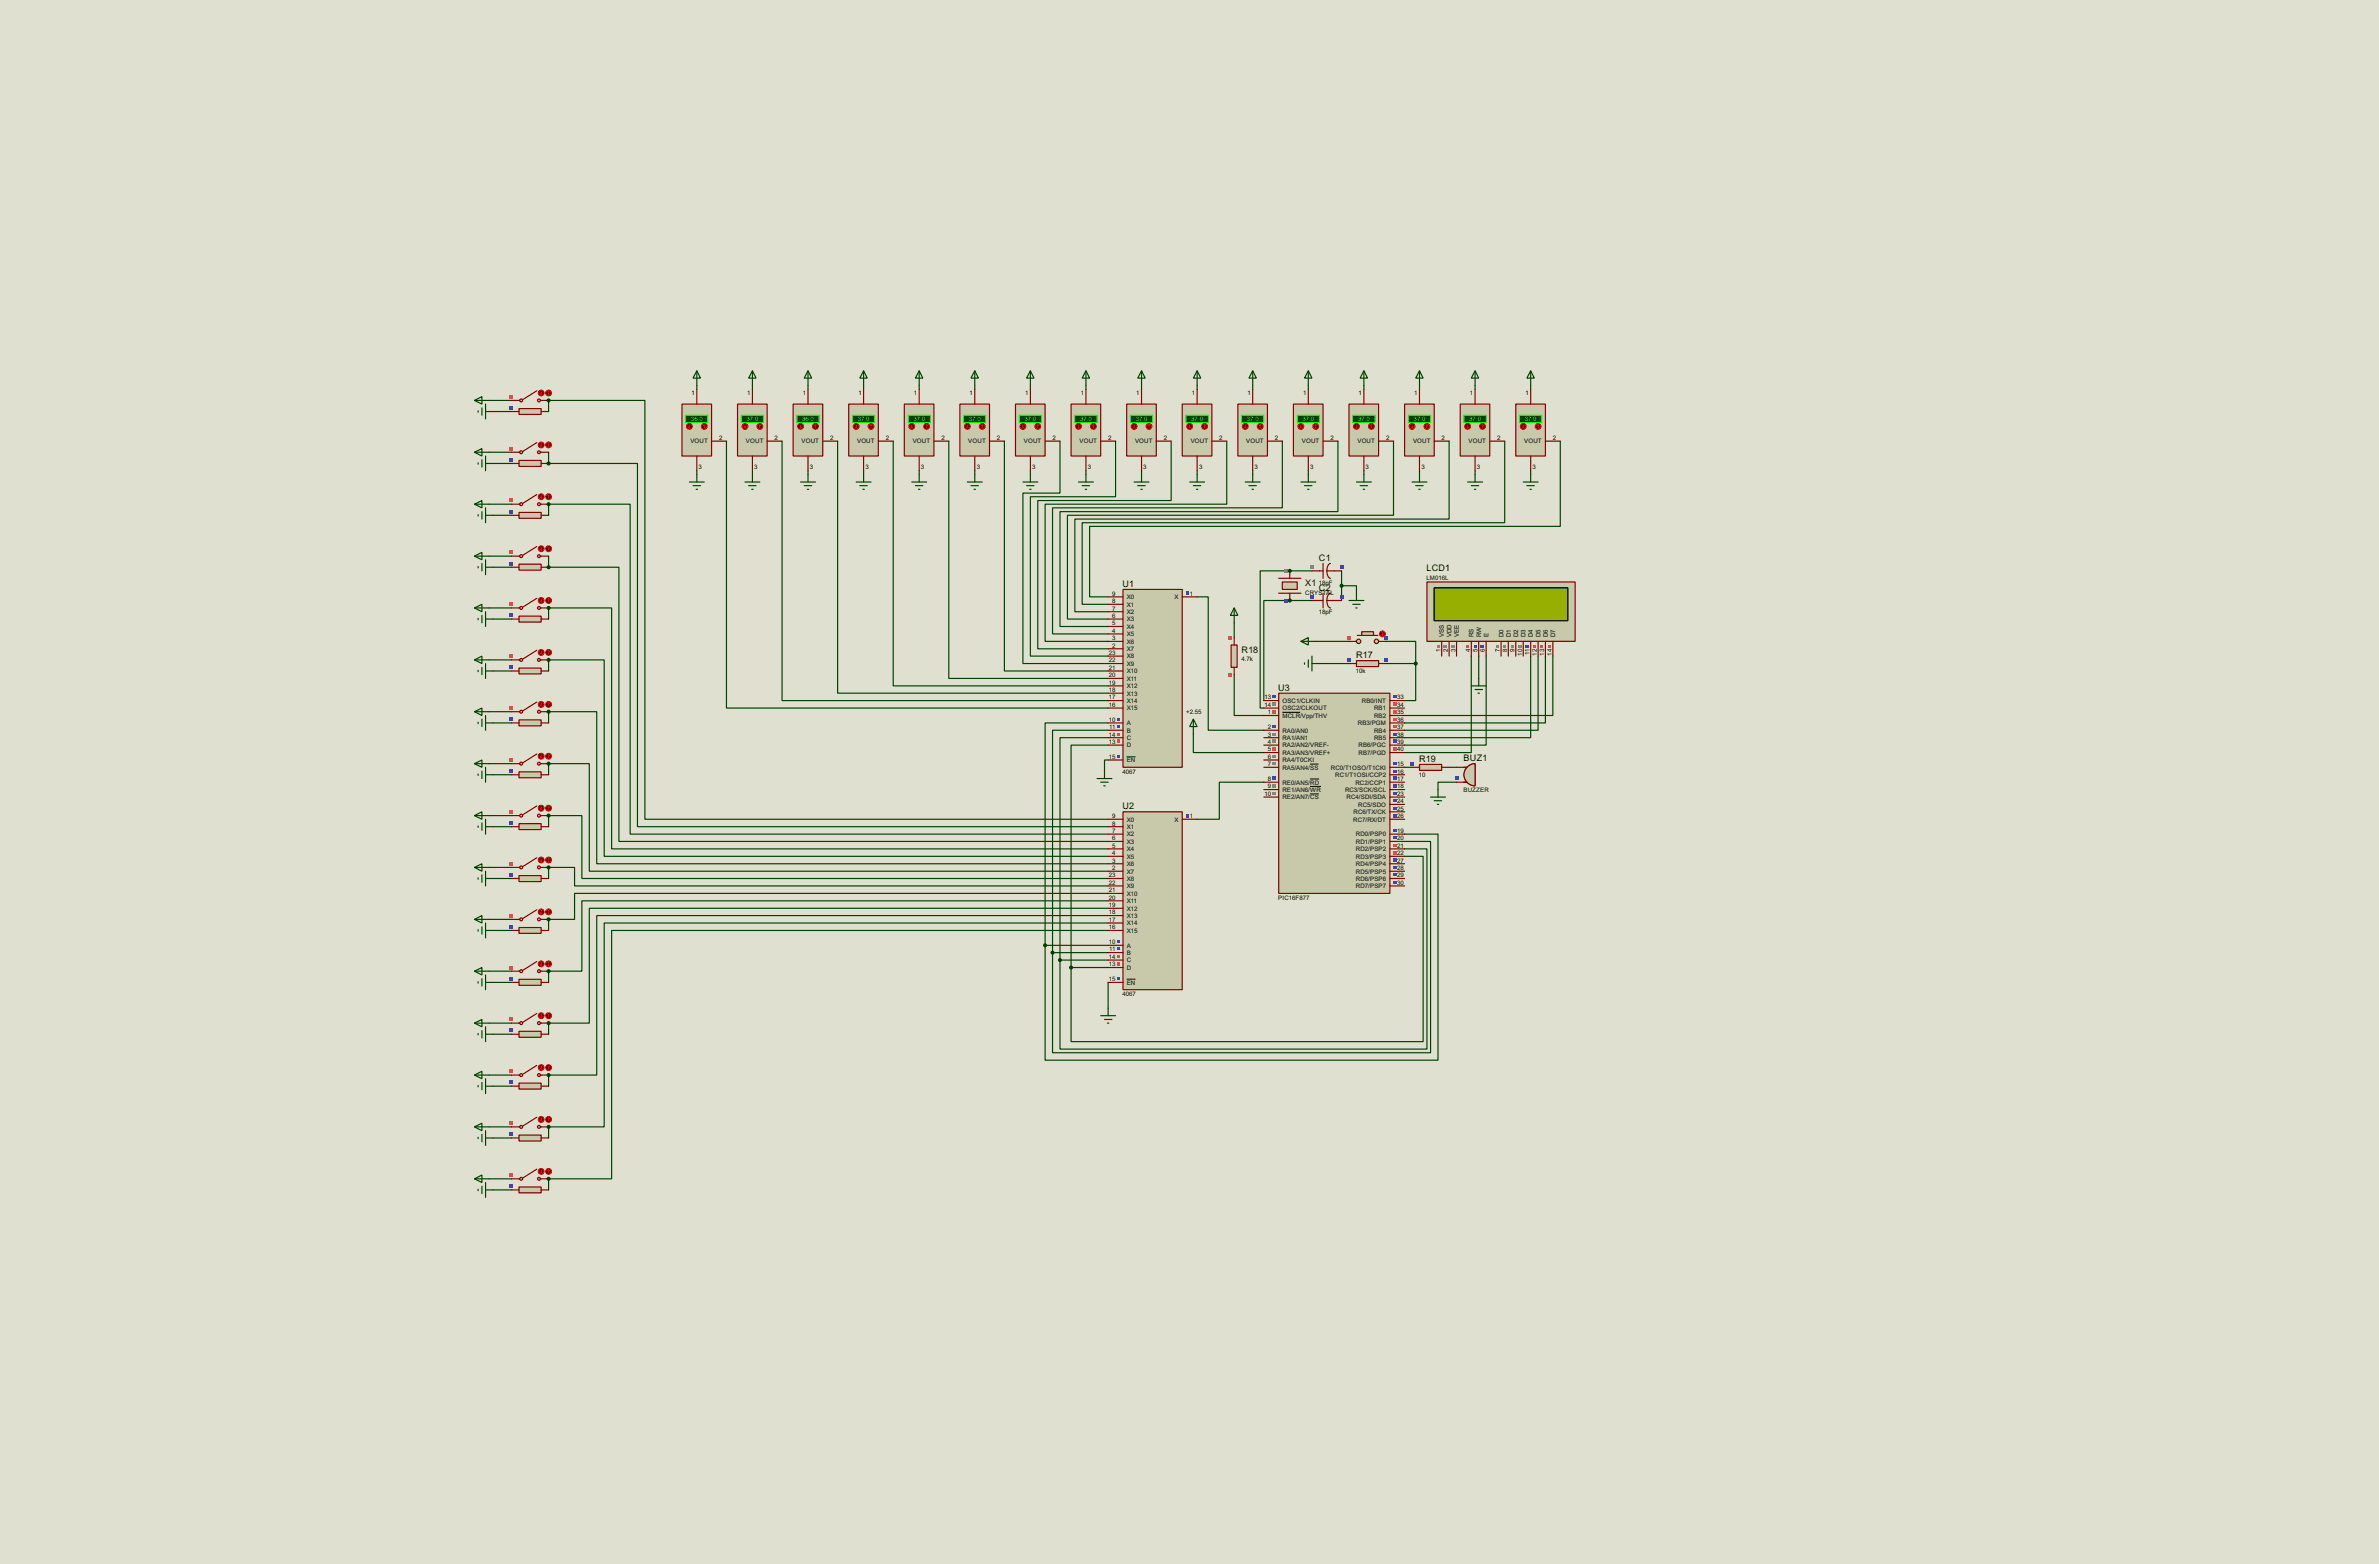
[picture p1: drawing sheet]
<svg xmlns="http://www.w3.org/2000/svg" width="815mm" height="536mm" viewBox="0 0 815 536" stroke-linecap="round" stroke-linejoin="round" font-family="sans-serif">
<defs><g id="words">
<g font-size="3.5">
<text x="452" y="192.3">C1</text>
<text x="488.9" y="195.8">LCD1</text>
<text x="384.7" y="201.2">U1</text>
<text x="447.3" y="200.9">X1</text>
<text x="452" y="202.5">C2</text>
<text x="425.5" y="223.7">R18</text>
<text x="464.7" y="225.6">R17</text>
<text x="438.1" y="236.7">U3</text>
<text x="486.3" y="261.1">R19</text>
<text x="501.6" y="260.9">BUZ1</text>
<text x="384.7" y="277.4">U2</text>
</g>
<g font-size="2.4">
<text x="237" y="135.5">1</text>
<text x="256.1" y="135.5">1</text>
<text x="275.1" y="135.5">1</text>
<text x="294.2" y="135.5">1</text>
<text x="313.2" y="135.5">1</text>
<text x="332.3" y="135.5">1</text>
<text x="351.3" y="135.5">1</text>
<text x="370.4" y="135.5">1</text>
<text x="389.4" y="135.5">1</text>
<text x="408.5" y="135.5">1</text>
<text x="427.5" y="135.5">1</text>
<text x="446.6" y="135.5">1</text>
<text x="465.6" y="135.5">1</text>
<text x="484.7" y="135.5">1</text>
<text x="503.7" y="135.5">1</text>
<text x="522.8" y="135.5">1</text>
<text x="236.6" y="151.9">VOUT</text>
<text x="246.4" y="150.8">2</text>
<text x="255.6" y="151.9">VOUT</text>
<text x="265.5" y="150.8">2</text>
<text x="274.7" y="151.9">VOUT</text>
<text x="284.5" y="150.8">2</text>
<text x="293.7" y="151.9">VOUT</text>
<text x="303.6" y="150.8">2</text>
<text x="312.8" y="151.9">VOUT</text>
<text x="322.6" y="150.8">2</text>
<text x="331.8" y="151.9">VOUT</text>
<text x="341.7" y="150.8">2</text>
<text x="350.9" y="151.9">VOUT</text>
<text x="360.7" y="150.8">2</text>
<text x="369.9" y="151.9">VOUT</text>
<text x="379.8" y="150.8">2</text>
<text x="389" y="151.9">VOUT</text>
<text x="398.8" y="150.8">2</text>
<text x="408" y="151.9">VOUT</text>
<text x="417.9" y="150.8">2</text>
<text x="427.1" y="151.9">VOUT</text>
<text x="436.9" y="150.8">2</text>
<text x="446.1" y="151.9">VOUT</text>
<text x="456" y="150.8">2</text>
<text x="465.2" y="151.9">VOUT</text>
<text x="475" y="150.8">2</text>
<text x="484.2" y="151.9">VOUT</text>
<text x="494.1" y="150.8">2</text>
<text x="503.3" y="151.9">VOUT</text>
<text x="513.1" y="150.8">2</text>
<text x="522.3" y="151.9">VOUT</text>
<text x="532.2" y="150.8">2</text>
<text x="239.4" y="160.8">3</text>
<text x="258.5" y="160.8">3</text>
<text x="277.5" y="160.8">3</text>
<text x="296.6" y="160.8">3</text>
<text x="315.6" y="160.8">3</text>
<text x="334.7" y="160.8">3</text>
<text x="353.7" y="160.8">3</text>
<text x="372.8" y="160.8">3</text>
<text x="391.8" y="160.8">3</text>
<text x="410.9" y="160.8">3</text>
<text x="429.9" y="160.8">3</text>
<text x="449" y="160.8">3</text>
<text x="468" y="160.8">3</text>
<text x="487.1" y="160.8">3</text>
<text x="506.1" y="160.8">3</text>
<text x="525.2" y="160.8">3</text>
<text x="447.3" y="203.8">CRYSTAL</text>
<text x="452" y="200.4">18pF</text>
<text x="488.8" y="198.7">LM016L</text>
<text x="381.2" y="204.1">9</text>
<text x="381.2" y="206.7">8</text>
<text x="381.2" y="209.2">7</text>
<text x="386.1" y="205.3">X0</text>
<text x="386.1" y="207.9">X1</text>
<text x="402.5" y="205.3">X</text>
<text x="407.7" y="204.1">1</text>
<text x="381.2" y="211.7">6</text>
<text x="381.2" y="214.3">5</text>
<text x="386.1" y="210.4">X2</text>
<text x="386.1" y="212.9">X3</text>
<text x="386.1" y="215.5">X4</text>
<text x="452" y="210.5">18pF</text>
<text x="381.2" y="216.8">4</text>
<text x="381.2" y="219.4">3</text>
<text x="381.2" y="221.9">2</text>
<text x="386.1" y="218">X5</text>
<text x="386.1" y="220.6">X6</text>
<text x="494.9" y="218.4" transform="rotate(-90 494.9 218.4)">VSS</text>
<text x="497.4" y="218.4" transform="rotate(-90 497.4 218.4)">VDD</text>
<text x="500" y="218.4" transform="rotate(-90 500 218.4)">VEE</text>
<text x="505" y="218.4" transform="rotate(-90 505 218.4)">RS</text>
<text x="507.6" y="218.4" transform="rotate(-90 507.6 218.4)">RW</text>
<text x="510.1" y="218.4" transform="rotate(-90 510.1 218.4)">E</text>
<text x="515.2" y="218.4" transform="rotate(-90 515.2 218.4)">D0</text>
<text x="517.7" y="218.4" transform="rotate(-90 517.7 218.4)">D1</text>
<text x="520.3" y="218.4" transform="rotate(-90 520.3 218.4)">D2</text>
<text x="522.8" y="218.4" transform="rotate(-90 522.8 218.4)">D3</text>
<text x="525.4" y="218.4" transform="rotate(-90 525.4 218.4)">D4</text>
<text x="527.9" y="218.4" transform="rotate(-90 527.9 218.4)">D5</text>
<text x="530.4" y="218.4" transform="rotate(-90 530.4 218.4)">D6</text>
<text x="533" y="218.4" transform="rotate(-90 533 218.4)">D7</text>
<text x="380" y="224.4">23</text>
<text x="380" y="227">22</text>
<text x="386.1" y="223.1">X7</text>
<text x="386.1" y="225.6">X8</text>
<text x="425.4" y="226.6">4.7k</text>
<text x="493.7" y="223.5" transform="rotate(-90 493.7 223.5)">1</text>
<text x="496.2" y="223.5" transform="rotate(-90 496.2 223.5)">2</text>
<text x="498.8" y="223.5" transform="rotate(-90 498.8 223.5)">3</text>
<text x="503.8" y="223.4" transform="rotate(-90 503.8 223.4)">4</text>
<text x="506.4" y="223.5" transform="rotate(-90 506.4 223.5)">5</text>
<text x="508.9" y="223.5" transform="rotate(-90 508.9 223.5)">6</text>
<text x="514" y="223.5" transform="rotate(-90 514 223.5)">7</text>
<text x="516.5" y="223.4" transform="rotate(-90 516.5 223.4)">8</text>
<text x="519.1" y="223.5" transform="rotate(-90 519.1 223.5)">9</text>
<text x="521.6" y="224.6" transform="rotate(-90 521.6 224.6)">10</text>
<text x="524.2" y="224.5" transform="rotate(-90 524.2 224.5)">11</text>
<text x="526.7" y="224.6" transform="rotate(-90 526.7 224.6)">12</text>
<text x="529.2" y="224.6" transform="rotate(-90 529.2 224.6)">13</text>
<text x="531.8" y="224.6" transform="rotate(-90 531.8 224.6)">14</text>
<text x="380" y="229.5">21</text>
<text x="380" y="232.1">20</text>
<text x="386.1" y="228.2">X9</text>
<text x="386.1" y="230.7">X10</text>
<text x="386.1" y="233.3">X11</text>
<text x="464.7" y="230.6">10k</text>
<text x="380" y="234.6">19</text>
<text x="380" y="237.1">18</text>
<text x="380" y="239.7">17</text>
<text x="386.1" y="235.8">X12</text>
<text x="386.1" y="238.3">X13</text>
<text x="433.4" y="239.7">13</text>
<text x="478.8" y="239.7">33</text>
<text x="380" y="242.2">16</text>
<text x="386.1" y="240.9">X14</text>
<text x="386.1" y="243.4">X15</text>
<text x="406.5" y="244.7">+2.55</text>
<text x="433.4" y="242.2">14</text>
<text x="434.5" y="244.8">1</text>
<text x="439.5" y="240.9">OSC1/CLKIN</text>
<text x="439.5" y="243.4">OSC2/CLKOUT</text>
<text x="439.5" y="246">MCLR/Vpp/THV</text>
<text x="466.7" y="240.9">RB0/INT</text>
<text x="470.9" y="246">RB2</text>
<text x="470.9" y="243.4">RB1</text>
<text x="478.8" y="244.8">35</text>
<text x="478.8" y="242.2">34</text>
<text x="380" y="247.3">10</text>
<text x="380.2" y="249.8">11</text>
<text x="386.1" y="248.5">A</text>
<text x="386.1" y="251">B</text>
<text x="434.5" y="249.8">2</text>
<text x="439.5" y="251">RA0/AN0</text>
<text x="465.3" y="248.5">RB3/PGM</text>
<text x="470.9" y="251">RB4</text>
<text x="478.8" y="249.8">37</text>
<text x="478.8" y="247.3">36</text>
<text x="380" y="252.4">14</text>
<text x="380" y="254.9">13</text>
<text x="386.1" y="253.6">C</text>
<text x="386.1" y="256.1">D</text>
<text x="434.5" y="252.4">3</text>
<text x="434.5" y="254.9">4</text>
<text x="434.5" y="257.5">5</text>
<text x="439.5" y="253.6">RA1/AN1</text>
<text x="439.5" y="256.1">RA2/AN2/VREF-</text>
<text x="465.6" y="256.1">RB6/PGC</text>
<text x="470.9" y="253.6">RB5</text>
<text x="478.8" y="257.5">40</text>
<text x="478.8" y="254.9">39</text>
<text x="478.8" y="252.4">38</text>
<text x="380" y="260">15</text>
<text x="386.1" y="261.2">EN</text>
<text x="434.5" y="260">6</text>
<text x="434.5" y="262.5">7</text>
<text x="439.5" y="261.2">RA4/T0CKI</text>
<text x="439.5" y="263.7">RA5/AN4/SS</text>
<text x="439.5" y="258.7">RA3/AN3/VREF+</text>
<text x="456.1" y="263.7">RC0/T1OSO/T1CKI</text>
<text x="465.6" y="258.7">RB7/PGD</text>
<text x="478.8" y="262.5">15</text>
<text x="384.7" y="265.1">4067</text>
<text x="434.5" y="267.6">8</text>
<text x="439.5" y="268.8">RE0/AN5/RD</text>
<text x="457.6" y="266.3">RC1/T1OSI/CCP2</text>
<text x="464.5" y="268.8">RC2/CCP1</text>
<text x="478.8" y="265.1">16</text>
<text x="478.8" y="267.6">17</text>
<text x="486.3" y="266.2">10</text>
<text x="433.4" y="272.7">10</text>
<text x="434.5" y="270.2">9</text>
<text x="439.5" y="271.4">RE1/AN6/WR</text>
<text x="439.5" y="273.9">RE2/AN7/CS</text>
<text x="460.9" y="271.4">RC3/SCK/SCL</text>
<text x="461.5" y="273.9">RC4/SDI/SDA</text>
<text x="478.8" y="270.2">18</text>
<text x="478.8" y="275.2">24</text>
<text x="478.8" y="272.7">23</text>
<text x="501.5" y="271.5">BUZZER</text>
<text x="381.2" y="280.3">9</text>
<text x="386.1" y="281.5">X0</text>
<text x="402.5" y="281.5">X</text>
<text x="407.7" y="280.3">1</text>
<text x="463.7" y="281.5">RC7/RX/DT</text>
<text x="463.8" y="279">RC6/TX/CK</text>
<text x="465.5" y="276.4">RC5/SDO</text>
<text x="478.8" y="280.3">26</text>
<text x="478.8" y="277.8">25</text>
<text x="381.2" y="282.9">8</text>
<text x="381.2" y="285.4">7</text>
<text x="381.2" y="287.9">6</text>
<text x="386.1" y="284.1">X1</text>
<text x="386.1" y="286.6">X2</text>
<text x="464.7" y="286.6">RD0/PSP0</text>
<text x="478.8" y="285.4">19</text>
<text x="478.8" y="287.9">20</text>
<text x="381.2" y="290.5">5</text>
<text x="381.2" y="293">4</text>
<text x="386.1" y="289.1">X3</text>
<text x="386.1" y="291.7">X4</text>
<text x="464.7" y="289.1">RD1/PSP1</text>
<text x="464.7" y="291.7">RD2/PSP2</text>
<text x="478.8" y="293">22</text>
<text x="478.8" y="290.5">21</text>
<text x="381.2" y="295.6">3</text>
<text x="381.2" y="298.1">2</text>
<text x="386.1" y="294.2">X5</text>
<text x="386.1" y="296.8">X6</text>
<text x="386.1" y="299.3">X7</text>
<text x="464.7" y="299.3">RD5/PSP5</text>
<text x="464.7" y="296.8">RD4/PSP4</text>
<text x="464.7" y="294.2">RD3/PSP3</text>
<text x="478.8" y="298.1">28</text>
<text x="478.8" y="295.6">27</text>
<text x="380" y="300.6">23</text>
<text x="380" y="303.2">22</text>
<text x="380" y="305.7">21</text>
<text x="386.1" y="301.8">X8</text>
<text x="386.1" y="304.4">X9</text>
<text x="464.7" y="304.4">RD7/PSP7</text>
<text x="464.7" y="301.8">RD6/PSP6</text>
<text x="478.8" y="303.2">30</text>
<text x="478.8" y="300.6">29</text>
<text x="380" y="308.3">20</text>
<text x="380" y="310.8">19</text>
<text x="386.1" y="306.9">X10</text>
<text x="386.1" y="309.5">X11</text>
<text x="438" y="308.3">PIC16F877</text>
<text x="380" y="313.3">18</text>
<text x="380" y="315.9">17</text>
<text x="386.1" y="312">X12</text>
<text x="386.1" y="314.5">X13</text>
<text x="386.1" y="317.1">X14</text>
<text x="380" y="318.4">16</text>
<text x="380" y="323.5">10</text>
<text x="386.1" y="319.6">X15</text>
<text x="380" y="328.6">14</text>
<text x="380.2" y="326">11</text>
<text x="386.1" y="324.7">A</text>
<text x="386.1" y="327.2">B</text>
<text x="386.1" y="329.8">C</text>
<text x="380" y="331.1">13</text>
<text x="386.1" y="332.3">D</text>
<text x="380" y="336.2">15</text>
<text x="384.7" y="341.3">4067</text>
<text x="386.1" y="337.4">EN</text>
</g>
<g font-size="2.4" fill="#0f0">
<text x="236.8" y="144.4">36.0</text>
<text x="255.9" y="144.4">37.0</text>
<text x="274.9" y="144.4">36.0</text>
<text x="294" y="144.4">37.0</text>
<text x="313" y="144.4">37.0</text>
<text x="332.1" y="144.4">37.0</text>
<text x="351.1" y="144.4">37.0</text>
<text x="370.2" y="144.4">37.0</text>
<text x="389.2" y="144.4">37.0</text>
<text x="408.3" y="144.4">37.0</text>
<text x="427.3" y="144.4">37.0</text>
<text x="446.4" y="144.4">37.0</text>
<text x="465.4" y="144.4">37.0</text>
<text x="484.5" y="144.4">37.0</text>
<text x="503.5" y="144.4">37.0</text>
<text x="522.6" y="144.4">37.0</text>
</g>
</g></defs>
<path d="M0 0h815.3v535.9h-815.3z" fill="#e0e0d0"/>
<g fill="none" stroke="#004000" stroke-width=".4">
<path d="M167.7 137.2h7.6M238.8 132.1v1.3M167.7 155h7.6M169 141h6.3M169 158.8h6.3M249 151.2v91.4h130.8M167.7 172.8h7.6M169 176.6h6.3M238.8 161.3v1.3M167.7 190.6h7.6M169 194.4h6.3M167.7 208.3h7.6"/>
<path d="M169 212.1h6.3M410.3 204.5h3.8v45.7h19M167.7 226.1h7.6M169 229.9h6.3M504.2 224.8v33.1h-22.8M506.8 224.8v7.7M509.3 224.8v30.5h-27.9M524.6 224.8v28h-43.2M527.1 224.8v25.4h-45.7M529.6 224.8v22.9h-48.2M532.2 224.8v20.4h-50.8M167.7 243.9h7.6"/>
<path d="M169 247.7h6.3M379.8 255.3h-12.7v76.2M379.8 252.8h-16.5v76.2M379.8 250.2h-19.1v76.2M379.8 247.7h-21.6v76.2M409 251.5v6.4h24.1M167.7 261.7h7.6M167.7 279.5h7.6M169 265.5h6.3M379.8 260.4h-1.3v3.8M433.1 268h-15.2v12.7h-7.6M167.7 297.2h7.6"/>
<path d="M169 283.3h6.3M481.4 293.4h6.3v63.5h-120.6v-25.4M481.4 290.9h7.6v68.6h-125.7v-30.5M481.4 288.3h8.9v72.4h-129.6v-34.3M481.4 285.8h11.4v77.5h-134.6v-39.4M167.7 315h7.6M169 301h6.3M169 318.8h6.3M167.7 332.8h7.6M169 336.6h6.3M358.2 323.9h21.6M360.7 326.4h19.1"/>
<path d="M363.3 329h16.5M367.1 331.5h12.7M379.8 336.6v8.9M167.7 350.6h7.6M169 354.4h6.3M167.7 368.4h7.6M169 372.2h6.3M167.7 386.1h7.6M169 389.9h6.3M167.7 403.9h7.6M169 407.7h6.3M188 403.9v3.8"/>
</g>
<circle cx="188" cy="403.9" r=".2" fill="#004000"/>
<path d="M379.8 318.8h-170.2v85.1h-21.6M188 386.1v3.8" fill="none" stroke="#004000" stroke-width=".4"/>
<circle cx="188" cy="386.1" r=".2" fill="#004000"/>
<path d="M379.8 316.3h-172.7v69.8h-19.1M188 368.4v3.8" fill="none" stroke="#004000" stroke-width=".4"/>
<circle cx="188" cy="368.4" r=".2" fill="#004000"/>
<path d="M379.8 313.7h-175.3v54.7h-16.5M188 350.6v3.8" fill="none" stroke="#004000" stroke-width=".4"/>
<circle cx="188" cy="350.6" r=".2" fill="#004000"/>
<path d="M379.8 311.2h-177.8v39.4h-14M188 332.8v3.8" fill="none" stroke="#004000" stroke-width=".4"/>
<circle cx="188" cy="332.8" r=".2" fill="#004000"/>
<path d="M188 315v3.8M379.8 308.7h-180.4v24.1h-11.4" fill="none" stroke="#004000" stroke-width=".4"/>
<circle cx="188" cy="315" r=".2" fill="#004000"/>
<path d="M188 297.2v3.8M379.8 306.1h-182.9v8.9h-8.9" fill="none" stroke="#004000" stroke-width=".4"/>
<circle cx="188" cy="297.2" r=".2" fill="#004000"/>
<path d="M188 279.5v3.8M188 297.2h8.9v6.4h182.9" fill="none" stroke="#004000" stroke-width=".4"/>
<circle cx="188" cy="279.5" r=".2" fill="#004000"/>
<path d="M188 279.5h11.4v21.5h180.4M188 261.7v3.8" fill="none" stroke="#004000" stroke-width=".4"/>
<circle cx="188" cy="261.7" r=".2" fill="#004000"/>
<path d="M188 243.9v3.8M188 261.7h14v36.8h177.8" fill="none" stroke="#004000" stroke-width=".4"/>
<circle cx="188" cy="243.9" r=".2" fill="#004000"/>
<path d="M188 226.1v3.8M188 243.9h16.5v52.1h175.3" fill="none" stroke="#004000" stroke-width=".4"/>
<circle cx="188" cy="226.1" r=".2" fill="#004000"/>
<path d="M188 208.3v3.8M188 226.1h19.1v67.3h172.7" fill="none" stroke="#004000" stroke-width=".4"/>
<circle cx="188" cy="208.3" r=".2" fill="#004000"/>
<path d="M188 190.6v3.8M188 208.3h21.6v82.6h170.2" fill="none" stroke="#004000" stroke-width=".4"/>
<circle cx="188" cy="194.4" r=".2" fill="#004000"/>
<path d="M188 172.8v3.8M188 194.4h24.1v93.9h167.7" fill="none" stroke="#004000" stroke-width=".4"/>
<circle cx="188" cy="172.8" r=".2" fill="#004000"/>
<path d="M188 155v3.8M188 172.8h28v113h163.8" fill="none" stroke="#004000" stroke-width=".4"/>
<circle cx="188" cy="158.8" r=".2" fill="#004000"/>
<path d="M188 137.2v3.8M188 158.8h30.5v124.5h161.3" fill="none" stroke="#004000" stroke-width=".4"/>
<circle cx="188" cy="137.2" r=".2" fill="#004000"/>
<g fill="none" stroke="#004000" stroke-width=".4">
<path d="M188 137.2h33v143.5h158.8M257.9 132.1v1.3M276.9 132.1v1.3M296 132.1v1.3M315 132.1v1.3M334.1 132.1v1.3M353.1 132.1v1.3M372.2 132.1v1.3M391.2 132.1v1.3M410.3 132.1v1.3M429.3 132.1v1.3M448.4 132.1v1.3"/>
<path d="M467.4 132.1v1.3M486.5 132.1v1.3M505.5 132.1v1.3M524.6 132.1v1.3M268 151.2v88.9h111.8M287.1 151.2v86.3h92.7M306.1 151.2v83.8h73.7M325.2 151.2v81.3h54.6M344.2 151.2v78.7h35.6M363.3 151.2v17.8h-12.7v58.4h29.2M382.3 151.2v19h-29.2v54.6h26.7M401.4 151.2v20.3h-45.7v50.8h24.1"/>
<path d="M420.4 151.2v21.6h-62.2v47h21.6M439.5 151.2v22.8h-78.8v43.2h19.1M458.5 151.2v24.1h-95.2v39.4h16.5M477.6 151.2v25.4h-111.8v35.5h14M496.6 151.2v26.7h-128.2v31.7h11.4M515.7 151.2v27.9h-144.8v28h8.9M534.7 151.2v29.2h-161.3v24.1h6.4M257.9 161.3v1.3M276.9 161.3v1.3M296 161.3v1.3M315 161.3v1.3M334.1 161.3v1.3"/>
<path d="M353.1 161.3v1.3M372.2 161.3v1.3M391.2 161.3v1.3M410.3 161.3v1.3M429.3 161.3v1.3M448.4 161.3v1.3M467.4 161.3v1.3M486.5 161.3v1.3M505.5 161.3v1.3M524.6 161.3v1.3M442 205.8h7.6M450.9 219.8h11.4"/>
<path d="M475 219.8h10.2v7.6M452.2 227.4h10.1M475 227.4h10.2M485.2 227.4v12.7h-3.8M499.2 268h-6.4v2.6"/>
</g>
<circle cx="442" cy="205.8" r=".2" fill="#004000"/>
<path d="M442 195.6h7.6M442 205.8h-8.9v34.3" fill="none" stroke="#004000" stroke-width=".4"/>
<circle cx="442" cy="195.6" r=".2" fill="#004000"/>
<path d="M442 195.6h-10.1v47h1.2M459.8 195.6v10.2M423 213.4v5.1M459.8 200.7h5.1v2.6M423 231.2v14h10.1M481.4 262.9h2.5M496.6 262.9h2.6" fill="none" stroke="#004000" stroke-width=".4"/>
<path d="M384.9 202h20.3v60.9h-20.3z" fill="#c8c8aa" stroke="#800000" stroke-width=".4"/>
<g fill="none" stroke="#800000" stroke-width=".4">
<path d="M379.8 204.5h5.1M379.8 207.1h5.1M379.8 209.6h5.1M379.8 212.1h5.1M379.8 214.7h5.1M379.8 217.2h5.1M379.8 219.8h5.1M405.2 204.5h5.1M379.8 222.3h5.1M379.8 224.8h5.1M379.8 227.4h5.1M379.8 229.9h5.1"/>
<path d="M379.8 232.5h5.1M379.8 235h5.1M379.8 237.5h5.1M379.8 240.1h5.1M379.8 242.6h5.1M379.8 247.7h5.1M379.8 250.2h5.1M379.8 252.8h5.1M379.8 255.3h5.1M379.8 260.4h5.1"/>
</g>
<path d="M386.1 259.3h3" fill="none" stroke="#000" stroke-width=".34"/>
<g fill="#4040ff">
<path d="M406.3 202.7h1v1.1h-1z"/>
<path d="M382.7 245.9h1v1h-1z"/>
<path d="M382.7 248.5h1v1h-1z"/>
</g>
<g fill="#ff4040">
<path d="M382.7 251h1v1h-1z"/>
<path d="M382.7 253.5h1v1.1h-1z"/>
</g>
<path d="M382.7 258.6h1v1h-1z" fill="#4040ff"/>
<path d="M384.9 278.2h20.3v60.9h-20.3z" fill="#c8c8aa" stroke="#800000" stroke-width=".4"/>
<g fill="none" stroke="#800000" stroke-width=".4">
<path d="M379.8 280.7h5.1M379.8 283.3h5.1M379.8 285.8h5.1M379.8 288.3h5.1M379.8 290.9h5.1M379.8 293.4h5.1M379.8 296h5.1M379.8 298.5h5.1M405.2 280.7h5.1M379.8 301h5.1M379.8 303.6h5.1M379.8 306.1h5.1"/>
<path d="M379.8 308.7h5.1M379.8 311.2h5.1M379.8 313.7h5.1M379.8 316.3h5.1M379.8 318.8h5.1M379.8 323.9h5.1M379.8 326.4h5.1M379.8 329h5.1M379.8 331.5h5.1M379.8 336.6h5.1"/>
</g>
<path d="M386.1 335.5h3" fill="none" stroke="#000" stroke-width=".34"/>
<g fill="#4040ff">
<path d="M406.3 278.9h1v1.1h-1z"/>
<path d="M382.7 322.1h1v1h-1z"/>
<path d="M382.7 324.7h1v1h-1z"/>
</g>
<g fill="#ff4040">
<path d="M382.7 327.2h1v1h-1z"/>
<path d="M382.7 329.7h1v1.1h-1z"/>
</g>
<path d="M382.7 334.8h1v1h-1z" fill="#4040ff"/>
<path d="M489 199.4h50.8v20.4h-50.8z" fill="#c8c8aa" stroke="#800000" stroke-width=".4"/>
<path d="M491.5 201.5h45.8v11.2h-45.8z" fill="#324600" stroke="#000" stroke-width=".34"/>
<path d="M491.5 201.5h45.8v11.2h-45.8z" fill="#96af00" stroke="#000" stroke-width=".34"/>
<g fill="none" stroke="#800000" stroke-width=".4">
<path d="M494.1 219.8v5M496.6 219.8v5M499.2 219.8v5M504.2 219.8v5M506.8 219.8v5M509.3 219.8v5M514.4 219.8v5M516.9 219.8v5M519.5 219.8v5M522 219.8v5M524.6 219.8v5M527.1 219.8v5"/>
<path d="M529.6 219.8v5M532.2 219.8v5"/>
</g>
<g fill="#ff4040">
<path d="M530.4 220.9h1v1h-1z"/>
<path d="M527.9 220.9h1v1h-1z"/>
<path d="M525.3 220.9h1v1h-1z"/>
</g>
<path d="M522.8 220.9h1v1h-1z" fill="#4040ff"/>
<g fill="#808080">
<path d="M520.2 220.9h1.1v1h-1.1z"/>
<path d="M517.7 220.9h1v1h-1z"/>
<path d="M515.2 220.9h1v1h-1z"/>
<path d="M512.6 220.9h1v1h-1z"/>
</g>
<g fill="#4040ff">
<path d="M507.5 220.9h1.1v1h-1.1z"/>
<path d="M505 220.9h1v1h-1z"/>
</g>
<path d="M502.5 220.9h1v1h-1z" fill="#ff4040"/>
<g fill="#808080">
<path d="M492.3 220.9h1v1h-1z"/>
<path d="M494.8 220.9h1.1v1h-1.1z"/>
<path d="M497.4 220.9h1v1h-1z"/>
</g>
<path d="M438.2 237.5h38.1v68.6h-38.1z" fill="#c8c8aa" stroke="#800000" stroke-width=".4"/>
<g fill="none" stroke="#800000" stroke-width=".4">
<path d="M433.1 250.2h5.1M433.1 252.8h5.1M433.1 255.3h5.1M433.1 240.1h5.1M433.1 242.6h5.1M433.1 257.9h5.1M433.1 245.2h5.1M476.3 250.2h5.1M476.3 252.8h5.1M476.3 255.3h5.1M476.3 240.1h5.1M476.3 242.6h5.1"/>
<path d="M476.3 257.9h5.1M476.3 247.7h5.1M476.3 245.2h5.1M433.1 260.4h5.1M433.1 262.9h5.1M433.1 268h5.1M433.1 270.6h5.1M433.1 273.1h5.1M476.3 262.9h5.1M476.3 268h5.1M476.3 270.6h5.1M476.3 273.1h5.1"/>
<path d="M476.3 265.5h5.1M476.3 278.2h5.1M476.3 275.6h5.1M476.3 285.8h5.1M476.3 288.3h5.1M476.3 298.5h5.1M476.3 296h5.1M476.3 293.4h5.1M476.3 290.9h5.1M476.3 280.7h5.1M476.3 303.6h5.1M476.3 301h5.1"/>
</g>
<path d="M439.5 244.1h6.1M449 261.8h2.9M449 266.9h3.1M449 269.5h3.7M449 272h3" fill="none" stroke="#000" stroke-width=".34"/>
<path d="M436 248.5h1.1v1h-1.1z" fill="#4040ff"/>
<g fill="#808080">
<path d="M436 251h1.1v1h-1.1z"/>
<path d="M436 253.5h1.1v1.1h-1.1z"/>
<path d="M436 258.6h1.1v1h-1.1z"/>
<path d="M436 261.2h1.1v1h-1.1z"/>
</g>
<path d="M436 266.2h1.1v1.1h-1.1z" fill="#4040ff"/>
<g fill="#808080">
<path d="M436 268.8h1.1v1h-1.1z"/>
<path d="M436 271.3h1.1v1h-1.1z"/>
</g>
<path d="M436 238.3h1.1v1h-1.1z" fill="#4040ff"/>
<path d="M436 240.8h1.1v1.1h-1.1z" fill="#808080"/>
<g fill="#4040ff">
<path d="M477.4 263.7h1.1v1h-1.1z"/>
<path d="M477.4 266.2h1.1v1.1h-1.1z"/>
<path d="M477.4 268.8h1.1v1h-1.1z"/>
<path d="M477.4 284h1.1v1h-1.1z"/>
<path d="M477.4 286.6h1.1v1h-1.1z"/>
</g>
<path d="M477.4 256.1h1.1v1h-1.1z" fill="#ff4040"/>
<g fill="#4040ff">
<path d="M477.4 253.5h1.1v1.1h-1.1z"/>
<path d="M477.4 251h1.1v1h-1.1z"/>
</g>
<g fill="#ff4040">
<path d="M477.4 248.5h1.1v1h-1.1z"/>
<path d="M477.4 245.9h1.1v1h-1.1z"/>
<path d="M477.4 243.4h1.1v1h-1.1z"/>
<path d="M477.4 240.8h1.1v1.1h-1.1z"/>
</g>
<g fill="#4040ff">
<path d="M477.4 238.3h1.1v1h-1.1z"/>
<path d="M477.4 301.8h1.1v1h-1.1z"/>
<path d="M477.4 299.3h1.1v1h-1.1z"/>
<path d="M477.4 296.7h1.1v1h-1.1z"/>
<path d="M477.4 294.2h1.1v1h-1.1z"/>
</g>
<g fill="#ff4040">
<path d="M477.4 291.6h1.1v1.1h-1.1z"/>
<path d="M477.4 289.1h1.1v1h-1.1z"/>
</g>
<g fill="#4040ff">
<path d="M477.4 278.9h1.1v1.1h-1.1z"/>
<path d="M477.4 276.4h1.1v1h-1.1z"/>
<path d="M477.4 273.9h1.1v1h-1.1z"/>
<path d="M477.4 271.3h1.1v1h-1.1z"/>
</g>
<path d="M436 256.1h1.1v1h-1.1z" fill="#ff4040"/>
<path d="M477.4 261.2h1.1v1h-1.1z" fill="#4040ff"/>
<path d="M436 243.4h1.1v1h-1.1z" fill="#ff4040"/>
<path d="M504.2 235h5.1M505.5 236.3h2.6M506.5 237.5h.5M506.8 232.5v2.5M376 266.8h5.1M377.2 268h2.6M378.3 269.3h.5M378.5 264.2v2.6M377.2 348h5.1M378.5 349.3h2.6M379.5 350.6h.5M379.8 345.5v2.5" fill="none" stroke="#004000" stroke-width=".4"/>
<path d="M233.7 138.5h10.2v17.8h-10.2z" fill="#c8c8aa" stroke="#800000" stroke-width=".4"/>
<path d="M235 142.3h7.6v2.5h-7.6z" fill="#004000" stroke="#0f0" stroke-width=".34"/>
<path d="M238.8 133.4v5.1M238.8 156.3v5M243.9 151.2h5.1" fill="none" stroke="#800000" stroke-width=".4"/>
<circle cx="241.3" cy="146.1" r="1" fill="#400000" stroke="#f00" stroke-width=".34"/>
<path d="M241.4 145.6l-.3 .3M241.4 145.6l.2 .3M241.4 145.6v1" fill="none" stroke="#f00" stroke-width=".34"/>
<circle cx="236.2" cy="146.1" r="1" fill="#400000" stroke="#f00" stroke-width=".34"/>
<path d="M236 146.4l.3 .2M236.3 145.6v1M236.5 146.4l-.2 .2" fill="none" stroke="#f00" stroke-width=".34"/>
<path d="M238.8 127.1l1.3 2.5h-2.6zM238.8 127.1v5M236.3 165.2h5.1M237.5 166.4h2.6M238.6 167.7h.5M238.8 162.6v2.6M409 246.4l1.3 2.6h-2.6zM409 246.4v5.1" fill="none" stroke="#004000" stroke-width=".4"/>
<g fill="#004000" stroke="#004000" stroke-width=".4">
<circle cx="367" cy="331.5" r=".5"/>
<circle cx="363.2" cy="329" r=".5"/>
<circle cx="360.7" cy="326.4" r=".5"/>
<circle cx="358.1" cy="323.9" r=".5"/>
</g>
<g fill="#c8c8aa" stroke="#800000" stroke-width=".4">
<circle cx="184.7" cy="137.2" r=".5"/>
<circle cx="178.6" cy="137.2" r=".5"/>
</g>
<path d="M175.3 137.2h2.8M184 133.9l-4.9 3.1M185.2 137.2h2.8" fill="none" stroke="#800000" stroke-width=".4"/>
<circle cx="185.4" cy="134.7" r="1" fill="#400000" stroke="#f00" stroke-width=".34"/>
<path d="M185.2 134.9l.3 .3M185.5 134.2v1M185.7 134.9l-.2 .3" fill="none" stroke="#f00" stroke-width=".34"/>
<circle cx="188" cy="134.7" r="1" fill="#400000" stroke="#f00" stroke-width=".34"/>
<path d="M188 134.2l-.2 .2M188 134.2l.3 .2M188 134.2v1" fill="none" stroke="#f00" stroke-width=".34"/>
<path d="M174.7 135.3h1.2v1.3h-1.2z" fill="#ff4040"/>
<path d="M162.6 137.2l2.6-1.3v2.6zM162.6 137.2h5.1" fill="none" stroke="#004000" stroke-width=".4"/>
<path d="M177.9 140h7.6v2h-7.6z" fill="#c8c8aa" stroke="#800000" stroke-width=".4"/>
<path d="M175.3 141h2.6M185.5 141h2.5" fill="none" stroke="#800000" stroke-width=".4"/>
<path d="M174.7 139.1h1.2v1.3h-1.2z" fill="#4040ff"/>
<path d="M165.2 139.8v2.5M166.4 138.5v5.1M163.9 140.8v.5M166.4 141h2.6" fill="none" stroke="#004000" stroke-width=".4"/>
<g fill="#c8c8aa" stroke="#800000" stroke-width=".4">
<circle cx="184.7" cy="155" r=".5"/>
<circle cx="178.6" cy="155" r=".5"/>
</g>
<path d="M175.3 155h2.8M184 151.7l-4.9 3M185.2 155h2.8" fill="none" stroke="#800000" stroke-width=".4"/>
<circle cx="185.4" cy="152.5" r="1" fill="#400000" stroke="#f00" stroke-width=".34"/>
<path d="M185.2 152.7l.3 .3M185.5 151.9v1.1M185.7 152.7l-.2 .3" fill="none" stroke="#f00" stroke-width=".34"/>
<circle cx="188" cy="152.5" r="1" fill="#400000" stroke="#f00" stroke-width=".34"/>
<path d="M188 151.9l-.2 .3M188 151.9l.3 .3M188 151.9v1.1" fill="none" stroke="#f00" stroke-width=".34"/>
<path d="M174.7 153.1h1.2v1.3h-1.2z" fill="#ff4040"/>
<path d="M162.6 155l2.6-1.3v2.6zM162.6 155h5.1" fill="none" stroke="#004000" stroke-width=".4"/>
<path d="M177.9 157.8h7.6v2h-7.6z" fill="#c8c8aa" stroke="#800000" stroke-width=".4"/>
<path d="M175.3 158.8h2.6M185.5 158.8h2.5" fill="none" stroke="#800000" stroke-width=".4"/>
<path d="M174.7 156.9h1.2v1.3h-1.2z" fill="#4040ff"/>
<path d="M163.9 158.6v.5M165.2 157.5v2.6M166.4 158.8h2.6M166.4 156.3v5" fill="none" stroke="#004000" stroke-width=".4"/>
<g fill="#c8c8aa" stroke="#800000" stroke-width=".4">
<circle cx="184.7" cy="172.8" r=".5"/>
<circle cx="178.6" cy="172.8" r=".5"/>
</g>
<path d="M175.3 172.8h2.8M184 169.5l-4.9 3M185.2 172.8h2.8" fill="none" stroke="#800000" stroke-width=".4"/>
<circle cx="185.4" cy="170.2" r="1" fill="#400000" stroke="#f00" stroke-width=".34"/>
<path d="M185.2 170.5l.3 .2M185.5 169.7v1M185.7 170.5l-.2 .2" fill="none" stroke="#f00" stroke-width=".34"/>
<circle cx="188" cy="170.2" r="1" fill="#400000" stroke="#f00" stroke-width=".34"/>
<path d="M188 169.7l-.2 .3M188 169.7l.3 .3M188 169.7v1" fill="none" stroke="#f00" stroke-width=".34"/>
<path d="M174.7 170.9h1.2v1.2h-1.2z" fill="#ff4040"/>
<path d="M162.6 172.8l2.6-1.3v2.5zM162.6 172.8h5.1" fill="none" stroke="#004000" stroke-width=".4"/>
<path d="M177.9 175.6h7.6v2h-7.6z" fill="#c8c8aa" stroke="#800000" stroke-width=".4"/>
<path d="M175.3 176.6h2.6M185.5 176.6h2.5" fill="none" stroke="#800000" stroke-width=".4"/>
<path d="M174.7 174.7h1.2v1.2h-1.2z" fill="#4040ff"/>
<path d="M163.9 176.3v.5M165.2 175.3v2.6M166.4 176.6h2.6M166.4 174v5.1" fill="none" stroke="#004000" stroke-width=".4"/>
<g fill="#c8c8aa" stroke="#800000" stroke-width=".4">
<circle cx="184.7" cy="190.6" r=".5"/>
<circle cx="178.6" cy="190.6" r=".5"/>
</g>
<path d="M175.3 190.6h2.8M184 187.3l-4.9 3M185.2 190.6h2.8" fill="none" stroke="#800000" stroke-width=".4"/>
<circle cx="185.4" cy="188" r="1" fill="#400000" stroke="#f00" stroke-width=".34"/>
<path d="M185.2 188.3l.3 .2M185.5 187.5v1M185.7 188.3l-.2 .2" fill="none" stroke="#f00" stroke-width=".34"/>
<circle cx="188" cy="188" r="1" fill="#400000" stroke="#f00" stroke-width=".34"/>
<path d="M188 187.5l-.2 .3M188 187.5l.3 .3M188 187.5v1" fill="none" stroke="#f00" stroke-width=".34"/>
<path d="M174.7 188.6h1.2v1.3h-1.2z" fill="#ff4040"/>
<path d="M162.6 190.6l2.6-1.3v2.5zM162.6 190.6h5.1" fill="none" stroke="#004000" stroke-width=".4"/>
<path d="M177.9 193.3h7.6v2.1h-7.6z" fill="#c8c8aa" stroke="#800000" stroke-width=".4"/>
<path d="M175.3 194.4h2.6M185.5 194.4h2.5" fill="none" stroke="#800000" stroke-width=".4"/>
<path d="M174.7 192.5h1.2v1.2h-1.2z" fill="#4040ff"/>
<path d="M163.9 194.1v.5M165.2 193.1v2.5M166.4 194.4h2.6M166.4 191.8v5.1" fill="none" stroke="#004000" stroke-width=".4"/>
<g fill="#c8c8aa" stroke="#800000" stroke-width=".4">
<circle cx="184.7" cy="208.3" r=".5"/>
<circle cx="178.6" cy="208.3" r=".5"/>
</g>
<path d="M175.3 208.3h2.8M184 205l-4.9 3.1M185.2 208.3h2.8" fill="none" stroke="#800000" stroke-width=".4"/>
<circle cx="185.4" cy="205.8" r="1" fill="#400000" stroke="#f00" stroke-width=".34"/>
<path d="M185.2 206l.3 .3M185.5 205.3v1M185.7 206l-.2 .3" fill="none" stroke="#f00" stroke-width=".34"/>
<circle cx="188" cy="205.8" r="1" fill="#400000" stroke="#f00" stroke-width=".34"/>
<path d="M188 205.3l-.2 .2M188 205.3l.3 .2M188 205.3v1" fill="none" stroke="#f00" stroke-width=".34"/>
<path d="M174.7 206.4h1.2v1.3h-1.2z" fill="#ff4040"/>
<path d="M162.6 208.3l2.6-1.2v2.5zM162.6 208.3h5.1" fill="none" stroke="#004000" stroke-width=".4"/>
<path d="M177.9 211.1h7.6v2.1h-7.6z" fill="#c8c8aa" stroke="#800000" stroke-width=".4"/>
<path d="M175.3 212.1h2.6M185.5 212.1h2.5" fill="none" stroke="#800000" stroke-width=".4"/>
<path d="M174.7 210.2h1.2v1.3h-1.2z" fill="#4040ff"/>
<path d="M163.9 211.9v.5M165.2 210.9v2.5M166.4 212.1h2.6M166.4 209.6v5.1" fill="none" stroke="#004000" stroke-width=".4"/>
<g fill="#c8c8aa" stroke="#800000" stroke-width=".4">
<circle cx="184.7" cy="226.1" r=".5"/>
<circle cx="178.6" cy="226.1" r=".5"/>
</g>
<path d="M175.3 226.1h2.8M184 222.8l-4.9 3.1M185.2 226.1h2.8" fill="none" stroke="#800000" stroke-width=".4"/>
<circle cx="185.4" cy="223.6" r="1" fill="#400000" stroke="#f00" stroke-width=".34"/>
<path d="M185.2 223.8l.3 .3M185.5 223.1v1M185.7 223.8l-.2 .3" fill="none" stroke="#f00" stroke-width=".34"/>
<circle cx="188" cy="223.6" r="1" fill="#400000" stroke="#f00" stroke-width=".34"/>
<path d="M188 223.1l-.2 .2M188 223.1l.3 .2M188 223.1v1" fill="none" stroke="#f00" stroke-width=".34"/>
<path d="M174.7 224.2h1.2v1.3h-1.2z" fill="#ff4040"/>
<path d="M162.6 226.1l2.6-1.3v2.6zM162.6 226.1h5.1" fill="none" stroke="#004000" stroke-width=".4"/>
<path d="M177.9 228.9h7.6v2h-7.6z" fill="#c8c8aa" stroke="#800000" stroke-width=".4"/>
<path d="M175.3 229.9h2.6M185.5 229.9h2.5" fill="none" stroke="#800000" stroke-width=".4"/>
<path d="M174.7 228h1.2v1.3h-1.2z" fill="#4040ff"/>
<path d="M163.9 229.7v.5M165.2 228.7v2.5M166.4 229.9h2.6M166.4 227.4v5.1" fill="none" stroke="#004000" stroke-width=".4"/>
<g fill="#c8c8aa" stroke="#800000" stroke-width=".4">
<circle cx="184.7" cy="243.9" r=".5"/>
<circle cx="178.6" cy="243.9" r=".5"/>
</g>
<path d="M175.3 243.9h2.8M184 240.6l-4.9 3M185.2 243.9h2.8" fill="none" stroke="#800000" stroke-width=".4"/>
<circle cx="185.4" cy="241.4" r="1" fill="#400000" stroke="#f00" stroke-width=".34"/>
<path d="M185.2 241.6l.3 .3M185.5 240.8v1.1M185.7 241.6l-.2 .3" fill="none" stroke="#f00" stroke-width=".34"/>
<circle cx="188" cy="241.4" r="1" fill="#400000" stroke="#f00" stroke-width=".34"/>
<path d="M188 240.8l-.2 .3M188 240.8l.3 .3M188 240.8v1.1" fill="none" stroke="#f00" stroke-width=".34"/>
<path d="M174.7 242h1.2v1.3h-1.2z" fill="#ff4040"/>
<path d="M162.6 243.9l2.6-1.3v2.6zM162.6 243.9h5.1" fill="none" stroke="#004000" stroke-width=".4"/>
<path d="M177.9 246.7h7.6v2h-7.6z" fill="#c8c8aa" stroke="#800000" stroke-width=".4"/>
<path d="M175.3 247.7h2.6M185.5 247.7h2.5" fill="none" stroke="#800000" stroke-width=".4"/>
<path d="M174.7 245.8h1.2v1.3h-1.2z" fill="#4040ff"/>
<path d="M163.9 247.5v.5M165.2 246.4v2.6M166.4 247.7h2.6M166.4 245.2v5" fill="none" stroke="#004000" stroke-width=".4"/>
<g fill="#c8c8aa" stroke="#800000" stroke-width=".4">
<circle cx="184.7" cy="261.7" r=".5"/>
<circle cx="178.6" cy="261.7" r=".5"/>
</g>
<path d="M184 258.4l-4.9 3M175.3 261.7h2.8M185.2 261.7h2.8" fill="none" stroke="#800000" stroke-width=".4"/>
<circle cx="185.4" cy="259.1" r="1" fill="#400000" stroke="#f00" stroke-width=".34"/>
<path d="M185.2 259.4l.3 .2M185.5 258.6v1M185.7 259.4l-.2 .2" fill="none" stroke="#f00" stroke-width=".34"/>
<circle cx="188" cy="259.1" r="1" fill="#400000" stroke="#f00" stroke-width=".34"/>
<path d="M188 258.6l-.2 .3M188 258.6l.3 .3M188 258.6v1" fill="none" stroke="#f00" stroke-width=".34"/>
<path d="M174.7 259.8h1.2v1.2h-1.2z" fill="#ff4040"/>
<path d="M162.6 261.7l2.6-1.3v2.5zM162.6 261.7h5.1" fill="none" stroke="#004000" stroke-width=".4"/>
<path d="M177.9 264.5h7.6v2h-7.6z" fill="#c8c8aa" stroke="#800000" stroke-width=".4"/>
<path d="M175.3 265.5h2.6M185.5 265.5h2.5" fill="none" stroke="#800000" stroke-width=".4"/>
<path d="M174.7 263.6h1.2v1.2h-1.2z" fill="#4040ff"/>
<path d="M163.9 265.2v.5M165.2 264.2v2.6M166.4 265.5h2.6M166.4 262.9v5.1" fill="none" stroke="#004000" stroke-width=".4"/>
<g fill="#c8c8aa" stroke="#800000" stroke-width=".4">
<circle cx="184.7" cy="279.5" r=".5"/>
<circle cx="178.6" cy="279.5" r=".5"/>
</g>
<path d="M175.3 279.5h2.8M184 276.2l-4.9 3M185.2 279.5h2.8" fill="none" stroke="#800000" stroke-width=".4"/>
<circle cx="185.4" cy="276.9" r="1" fill="#400000" stroke="#f00" stroke-width=".34"/>
<path d="M185.2 277.2l.3 .2M185.5 276.4v1M185.7 277.2l-.2 .2" fill="none" stroke="#f00" stroke-width=".34"/>
<circle cx="188" cy="276.9" r="1" fill="#400000" stroke="#f00" stroke-width=".34"/>
<path d="M188 276.4l-.2 .3M188 276.4l.3 .3M188 276.4v1" fill="none" stroke="#f00" stroke-width=".34"/>
<path d="M174.7 277.5h1.2v1.3h-1.2z" fill="#ff4040"/>
<path d="M162.6 279.5l2.6-1.3v2.5zM162.6 279.5h5.1" fill="none" stroke="#004000" stroke-width=".4"/>
<path d="M177.9 282.2h7.6v2.1h-7.6z" fill="#c8c8aa" stroke="#800000" stroke-width=".4"/>
<path d="M175.3 283.3h2.6M185.5 283.3h2.5" fill="none" stroke="#800000" stroke-width=".4"/>
<path d="M174.7 281.4h1.2v1.2h-1.2z" fill="#4040ff"/>
<path d="M163.9 283v.5M165.2 282v2.5M166.4 283.3h2.6M166.4 280.7v5.1" fill="none" stroke="#004000" stroke-width=".4"/>
<g fill="#c8c8aa" stroke="#800000" stroke-width=".4">
<circle cx="184.7" cy="297.2" r=".5"/>
<circle cx="178.6" cy="297.2" r=".5"/>
</g>
<path d="M175.3 297.2h2.8M184 293.9l-4.9 3.1M185.2 297.2h2.8" fill="none" stroke="#800000" stroke-width=".4"/>
<circle cx="185.4" cy="294.7" r="1" fill="#400000" stroke="#f00" stroke-width=".34"/>
<path d="M185.2 294.9l.3 .3M185.5 294.2v1M185.7 294.9l-.2 .3" fill="none" stroke="#f00" stroke-width=".34"/>
<circle cx="188" cy="294.7" r="1" fill="#400000" stroke="#f00" stroke-width=".34"/>
<path d="M188 294.2l-.2 .2M188 294.2l.3 .2M188 294.2v1" fill="none" stroke="#f00" stroke-width=".34"/>
<path d="M174.7 295.3h1.2v1.3h-1.2z" fill="#ff4040"/>
<path d="M162.6 297.2l2.6-1.2v2.5zM162.6 297.2h5.1" fill="none" stroke="#004000" stroke-width=".4"/>
<path d="M177.9 300h7.6v2.1h-7.6z" fill="#c8c8aa" stroke="#800000" stroke-width=".4"/>
<path d="M175.3 301h2.6M185.5 301h2.5" fill="none" stroke="#800000" stroke-width=".4"/>
<path d="M174.7 299.1h1.2v1.3h-1.2z" fill="#4040ff"/>
<path d="M165.2 299.8v2.5M166.4 298.5v5.1M163.9 300.8v.5M166.4 301h2.6" fill="none" stroke="#004000" stroke-width=".4"/>
<g fill="#c8c8aa" stroke="#800000" stroke-width=".4">
<circle cx="184.7" cy="315" r=".5"/>
<circle cx="178.6" cy="315" r=".5"/>
</g>
<path d="M175.3 315h2.8M184 311.7l-4.9 3.1M185.2 315h2.8" fill="none" stroke="#800000" stroke-width=".4"/>
<circle cx="185.4" cy="312.5" r="1" fill="#400000" stroke="#f00" stroke-width=".34"/>
<path d="M185.2 312.7l.3 .3M185.5 312v1M185.7 312.7l-.2 .3" fill="none" stroke="#f00" stroke-width=".34"/>
<circle cx="188" cy="312.5" r="1" fill="#400000" stroke="#f00" stroke-width=".34"/>
<path d="M188 312l-.2 .2M188 312l.3 .2M188 312v1" fill="none" stroke="#f00" stroke-width=".34"/>
<path d="M174.7 313.1h1.2v1.3h-1.2z" fill="#ff4040"/>
<path d="M162.6 315l2.6-1.3v2.6zM162.6 315h5.1" fill="none" stroke="#004000" stroke-width=".4"/>
<path d="M177.9 317.8h7.6v2h-7.6z" fill="#c8c8aa" stroke="#800000" stroke-width=".4"/>
<path d="M175.3 318.8h2.6M185.5 318.8h2.5" fill="none" stroke="#800000" stroke-width=".4"/>
<path d="M174.7 316.9h1.2v1.3h-1.2z" fill="#4040ff"/>
<path d="M163.9 318.6v.5M165.2 317.6v2.5M166.4 318.8h2.6M166.4 316.3v5.1" fill="none" stroke="#004000" stroke-width=".4"/>
<g fill="#c8c8aa" stroke="#800000" stroke-width=".4">
<circle cx="184.7" cy="332.8" r=".5"/>
<circle cx="178.6" cy="332.8" r=".5"/>
</g>
<path d="M175.3 332.8h2.8M184 329.5l-4.9 3M185.2 332.8h2.8" fill="none" stroke="#800000" stroke-width=".4"/>
<circle cx="185.4" cy="330.3" r="1" fill="#400000" stroke="#f00" stroke-width=".34"/>
<path d="M185.2 330.5l.3 .3M185.5 329.7v1.1M185.7 330.5l-.2 .3" fill="none" stroke="#f00" stroke-width=".34"/>
<circle cx="188" cy="330.3" r="1" fill="#400000" stroke="#f00" stroke-width=".34"/>
<path d="M188 329.7l-.2 .3M188 329.7l.3 .3M188 329.7v1.1" fill="none" stroke="#f00" stroke-width=".34"/>
<path d="M174.7 330.9h1.2v1.3h-1.2z" fill="#ff4040"/>
<path d="M162.6 332.8l2.6-1.3v2.6zM162.6 332.8h5.1" fill="none" stroke="#004000" stroke-width=".4"/>
<path d="M177.9 335.6h7.6v2h-7.6z" fill="#c8c8aa" stroke="#800000" stroke-width=".4"/>
<path d="M175.3 336.6h2.6M185.5 336.6h2.5" fill="none" stroke="#800000" stroke-width=".4"/>
<path d="M174.7 334.7h1.2v1.3h-1.2z" fill="#4040ff"/>
<path d="M163.9 336.4v.5M165.2 335.3v2.6M166.4 336.6h2.6M166.4 334.1v5" fill="none" stroke="#004000" stroke-width=".4"/>
<g fill="#c8c8aa" stroke="#800000" stroke-width=".4">
<circle cx="184.7" cy="350.6" r=".5"/>
<circle cx="178.6" cy="350.6" r=".5"/>
</g>
<path d="M175.3 350.6h2.8M184 347.3l-4.9 3M185.2 350.6h2.8" fill="none" stroke="#800000" stroke-width=".4"/>
<circle cx="185.4" cy="348" r="1" fill="#400000" stroke="#f00" stroke-width=".34"/>
<path d="M185.2 348.3l.3 .2M185.5 347.5v1M185.7 348.3l-.2 .2" fill="none" stroke="#f00" stroke-width=".34"/>
<circle cx="188" cy="348" r="1" fill="#400000" stroke="#f00" stroke-width=".34"/>
<path d="M188 347.5l-.2 .3M188 347.5l.3 .3M188 347.5v1" fill="none" stroke="#f00" stroke-width=".34"/>
<path d="M174.7 348.7h1.2v1.2h-1.2z" fill="#ff4040"/>
<path d="M162.6 350.6l2.6-1.3v2.5zM162.6 350.6h5.1" fill="none" stroke="#004000" stroke-width=".4"/>
<path d="M177.9 353.4h7.6v2h-7.6z" fill="#c8c8aa" stroke="#800000" stroke-width=".4"/>
<path d="M175.3 354.4h2.6M185.5 354.4h2.5" fill="none" stroke="#800000" stroke-width=".4"/>
<path d="M174.7 352.5h1.2v1.2h-1.2z" fill="#4040ff"/>
<path d="M163.9 354.1v.5M165.2 353.1v2.6M166.4 354.4h2.6M166.4 351.8v5.1" fill="none" stroke="#004000" stroke-width=".4"/>
<g fill="#c8c8aa" stroke="#800000" stroke-width=".4">
<circle cx="184.7" cy="368.4" r=".5"/>
<circle cx="178.6" cy="368.4" r=".5"/>
</g>
<path d="M175.3 368.4h2.8M184 365.1l-4.9 3M185.2 368.4h2.8" fill="none" stroke="#800000" stroke-width=".4"/>
<circle cx="185.4" cy="365.8" r="1" fill="#400000" stroke="#f00" stroke-width=".34"/>
<path d="M185.2 366.1l.3 .2M185.5 365.3v1M185.7 366.1l-.2 .2" fill="none" stroke="#f00" stroke-width=".34"/>
<circle cx="188" cy="365.8" r="1" fill="#400000" stroke="#f00" stroke-width=".34"/>
<path d="M188 365.3l-.2 .3M188 365.3l.3 .3M188 365.3v1" fill="none" stroke="#f00" stroke-width=".34"/>
<path d="M174.7 366.4h1.2v1.3h-1.2z" fill="#ff4040"/>
<path d="M162.6 368.4l2.6-1.3v2.5zM162.6 368.4h5.1" fill="none" stroke="#004000" stroke-width=".4"/>
<path d="M177.9 371.1h7.6v2.1h-7.6z" fill="#c8c8aa" stroke="#800000" stroke-width=".4"/>
<path d="M175.3 372.2h2.6M185.5 372.2h2.5" fill="none" stroke="#800000" stroke-width=".4"/>
<path d="M174.7 370.3h1.2v1.2h-1.2z" fill="#4040ff"/>
<path d="M163.9 371.9v.5M165.2 370.9v2.5M166.4 372.2h2.6M166.4 369.6v5.1" fill="none" stroke="#004000" stroke-width=".4"/>
<g fill="#c8c8aa" stroke="#800000" stroke-width=".4">
<circle cx="184.7" cy="386.1" r=".5"/>
<circle cx="178.6" cy="386.1" r=".5"/>
</g>
<path d="M175.3 386.1h2.8M184 382.8l-4.9 3.1M185.2 386.1h2.8" fill="none" stroke="#800000" stroke-width=".4"/>
<circle cx="185.4" cy="383.6" r="1" fill="#400000" stroke="#f00" stroke-width=".34"/>
<path d="M185.2 383.8l.3 .3M185.5 383.1v1M185.7 383.8l-.2 .3" fill="none" stroke="#f00" stroke-width=".34"/>
<circle cx="188" cy="383.6" r="1" fill="#400000" stroke="#f00" stroke-width=".34"/>
<path d="M188 383.1l-.2 .2M188 383.1l.3 .2M188 383.1v1" fill="none" stroke="#f00" stroke-width=".34"/>
<path d="M174.7 384.2h1.2v1.3h-1.2z" fill="#ff4040"/>
<path d="M162.6 386.1l2.6-1.2v2.5zM162.6 386.1h5.1" fill="none" stroke="#004000" stroke-width=".4"/>
<path d="M177.9 388.9h7.6v2.1h-7.6z" fill="#c8c8aa" stroke="#800000" stroke-width=".4"/>
<path d="M175.3 389.9h2.6M185.5 389.9h2.5" fill="none" stroke="#800000" stroke-width=".4"/>
<path d="M174.7 388h1.2v1.3h-1.2z" fill="#4040ff"/>
<path d="M163.9 389.7v.5M165.2 388.7v2.5M166.4 389.9h2.6M166.4 387.4v5.1" fill="none" stroke="#004000" stroke-width=".4"/>
<g fill="#c8c8aa" stroke="#800000" stroke-width=".4">
<circle cx="184.7" cy="403.9" r=".5"/>
<circle cx="178.6" cy="403.9" r=".5"/>
</g>
<path d="M175.3 403.9h2.8M184 400.6l-4.9 3.1M185.2 403.9h2.8" fill="none" stroke="#800000" stroke-width=".4"/>
<circle cx="185.4" cy="401.4" r="1" fill="#400000" stroke="#f00" stroke-width=".34"/>
<path d="M185.2 401.6l.3 .3M185.5 400.9v1M185.7 401.6l-.2 .3" fill="none" stroke="#f00" stroke-width=".34"/>
<circle cx="188" cy="401.4" r="1" fill="#400000" stroke="#f00" stroke-width=".34"/>
<path d="M188 400.9l-.2 .2M188 400.9l.3 .2M188 400.9v1" fill="none" stroke="#f00" stroke-width=".34"/>
<path d="M174.7 402h1.2v1.3h-1.2z" fill="#ff4040"/>
<path d="M162.6 403.9l2.6-1.3v2.6zM162.6 403.9h5.1" fill="none" stroke="#004000" stroke-width=".4"/>
<path d="M177.9 406.7h7.6v2h-7.6z" fill="#c8c8aa" stroke="#800000" stroke-width=".4"/>
<path d="M175.3 407.7h2.6M185.5 407.7h2.5" fill="none" stroke="#800000" stroke-width=".4"/>
<path d="M174.7 405.8h1.2v1.3h-1.2z" fill="#4040ff"/>
<path d="M163.9 407.5v.5M165.2 406.5v2.5M166.4 407.7h2.6M166.4 405.2v5.1" fill="none" stroke="#004000" stroke-width=".4"/>
<g fill="#004000" stroke="#004000" stroke-width=".4">
<circle cx="188" cy="403.9" r=".5"/>
<circle cx="188" cy="386.1" r=".5"/>
<circle cx="188" cy="368.4" r=".5"/>
<circle cx="188" cy="350.6" r=".5"/>
<circle cx="188" cy="332.8" r=".5"/>
<circle cx="188" cy="315" r=".5"/>
<circle cx="188" cy="297.2" r=".5"/>
<circle cx="188" cy="279.5" r=".5"/>
<circle cx="188" cy="261.7" r=".5"/>
<circle cx="188" cy="243.9" r=".5"/>
<circle cx="188" cy="226.1" r=".5"/>
<circle cx="188" cy="208.3" r=".5"/>
<circle cx="188" cy="194.4" r=".5"/>
<circle cx="188" cy="172.8" r=".5"/>
<circle cx="188" cy="158.8" r=".5"/>
<circle cx="188" cy="137.2" r=".5"/>
</g>
<path d="M252.8 138.5h10.1v17.8h-10.1z" fill="#c8c8aa" stroke="#800000" stroke-width=".4"/>
<path d="M254.1 142.3h7.6v2.5h-7.6z" fill="#004000" stroke="#0f0" stroke-width=".34"/>
<path d="M257.9 133.4v5.1M257.9 156.3v5M262.9 151.2h5.1" fill="none" stroke="#800000" stroke-width=".4"/>
<circle cx="260.4" cy="146.1" r="1" fill="#400000" stroke="#f00" stroke-width=".34"/>
<path d="M260.4 145.6l-.2 .3M260.4 145.6l.3 .3M260.4 145.6v1" fill="none" stroke="#f00" stroke-width=".34"/>
<circle cx="255.3" cy="146.1" r="1" fill="#400000" stroke="#f00" stroke-width=".34"/>
<path d="M255.1 146.4l.2 .2M255.3 145.6v1M255.6 146.4l-.3 .2" fill="none" stroke="#f00" stroke-width=".34"/>
<path d="M257.9 127.1l1.2 2.5h-2.5zM257.9 127.1v5M255.3 165.2h5.1M256.6 166.4h2.5M257.6 167.7h.5M257.9 162.6v2.6" fill="none" stroke="#004000" stroke-width=".4"/>
<path d="M271.8 138.5h10.2v17.8h-10.2z" fill="#c8c8aa" stroke="#800000" stroke-width=".4"/>
<path d="M273.1 142.3h7.6v2.5h-7.6z" fill="#004000" stroke="#0f0" stroke-width=".34"/>
<path d="M276.9 133.4v5.1M276.9 156.3v5M282 151.2h5.1" fill="none" stroke="#800000" stroke-width=".4"/>
<circle cx="279.4" cy="146.1" r="1" fill="#400000" stroke="#f00" stroke-width=".34"/>
<path d="M279.5 145.6l-.3 .3M279.5 145.6l.2 .3M279.5 145.6v1" fill="none" stroke="#f00" stroke-width=".34"/>
<circle cx="274.3" cy="146.1" r="1" fill="#400000" stroke="#f00" stroke-width=".34"/>
<path d="M274.1 146.4l.3 .2M274.4 145.6v1M274.6 146.4l-.2 .2" fill="none" stroke="#f00" stroke-width=".34"/>
<path d="M276.9 127.1l1.3 2.5h-2.6zM276.9 127.1v5M274.4 165.2h5.1M275.6 166.4h2.6M276.7 167.7h.5M276.9 162.6v2.6" fill="none" stroke="#004000" stroke-width=".4"/>
<path d="M290.9 138.5h10.1v17.8h-10.1z" fill="#c8c8aa" stroke="#800000" stroke-width=".4"/>
<path d="M292.2 142.3h7.6v2.5h-7.6z" fill="#004000" stroke="#0f0" stroke-width=".34"/>
<path d="M296 133.4v5.1M296 156.3v5M301 151.2h5.1" fill="none" stroke="#800000" stroke-width=".4"/>
<circle cx="298.5" cy="146.1" r="1" fill="#400000" stroke="#f00" stroke-width=".34"/>
<path d="M298.5 145.6l-.2 .3M298.5 145.6l.3 .3M298.5 145.6v1" fill="none" stroke="#f00" stroke-width=".34"/>
<circle cx="293.4" cy="146.1" r="1" fill="#400000" stroke="#f00" stroke-width=".34"/>
<path d="M293.2 146.4l.2 .2M293.4 145.6v1M293.7 146.4l-.3 .2" fill="none" stroke="#f00" stroke-width=".34"/>
<path d="M296 127.1l1.2 2.5h-2.5zM296 127.1v5M293.4 165.2h5.1M294.7 166.4h2.5M295.7 167.7h.5M296 162.6v2.6" fill="none" stroke="#004000" stroke-width=".4"/>
<path d="M309.9 138.5h10.2v17.8h-10.2z" fill="#c8c8aa" stroke="#800000" stroke-width=".4"/>
<path d="M311.2 142.3h7.6v2.5h-7.6z" fill="#004000" stroke="#0f0" stroke-width=".34"/>
<path d="M315 133.4v5.1M315 156.3v5M320.1 151.2h5.1" fill="none" stroke="#800000" stroke-width=".4"/>
<circle cx="317.5" cy="146.1" r="1" fill="#400000" stroke="#f00" stroke-width=".34"/>
<path d="M317.6 145.6l-.3 .3M317.6 145.6l.2 .3M317.6 145.6v1" fill="none" stroke="#f00" stroke-width=".34"/>
<circle cx="312.4" cy="146.1" r="1" fill="#400000" stroke="#f00" stroke-width=".34"/>
<path d="M312.2 146.4l.3 .2M312.5 145.6v1M312.7 146.4l-.2 .2" fill="none" stroke="#f00" stroke-width=".34"/>
<path d="M315 127.1l1.3 2.5h-2.6zM315 127.1v5M312.5 165.2h5.1M313.7 166.4h2.6M314.8 167.7h.5M315 162.6v2.6" fill="none" stroke="#004000" stroke-width=".4"/>
<path d="M329 138.5h10.1v17.8h-10.1z" fill="#c8c8aa" stroke="#800000" stroke-width=".4"/>
<path d="M330.3 142.3h7.6v2.5h-7.6z" fill="#004000" stroke="#0f0" stroke-width=".34"/>
<path d="M334.1 133.4v5.1M334.1 156.3v5M339.1 151.2h5.1" fill="none" stroke="#800000" stroke-width=".4"/>
<circle cx="336.6" cy="146.1" r="1" fill="#400000" stroke="#f00" stroke-width=".34"/>
<path d="M336.6 145.6l-.2 .3M336.6 145.6l.3 .3M336.6 145.6v1" fill="none" stroke="#f00" stroke-width=".34"/>
<circle cx="331.5" cy="146.1" r="1" fill="#400000" stroke="#f00" stroke-width=".34"/>
<path d="M331.3 146.4l.2 .2M331.5 145.6v1M331.8 146.4l-.3 .2" fill="none" stroke="#f00" stroke-width=".34"/>
<path d="M334.1 127.1l1.2 2.5h-2.5zM334.1 127.1v5M331.5 165.2h5.1M332.8 166.4h2.5M333.8 167.7h.5M334.1 162.6v2.6" fill="none" stroke="#004000" stroke-width=".4"/>
<path d="M348 138.5h10.2v17.8h-10.2z" fill="#c8c8aa" stroke="#800000" stroke-width=".4"/>
<path d="M349.3 142.3h7.6v2.5h-7.6z" fill="#004000" stroke="#0f0" stroke-width=".34"/>
<path d="M353.1 133.4v5.1M353.1 156.3v5M358.2 151.2h5.1" fill="none" stroke="#800000" stroke-width=".4"/>
<circle cx="355.6" cy="146.1" r="1" fill="#400000" stroke="#f00" stroke-width=".34"/>
<path d="M355.7 145.6l-.3 .3M355.7 145.6l.2 .3M355.7 145.6v1" fill="none" stroke="#f00" stroke-width=".34"/>
<circle cx="350.5" cy="146.1" r="1" fill="#400000" stroke="#f00" stroke-width=".34"/>
<path d="M350.3 146.4l.3 .2M350.6 145.6v1M350.8 146.4l-.2 .2" fill="none" stroke="#f00" stroke-width=".34"/>
<path d="M353.1 127.1l1.3 2.5h-2.6zM353.1 127.1v5M350.6 165.2h5.1M351.8 166.4h2.6M352.9 167.7h.5M353.1 162.6v2.6" fill="none" stroke="#004000" stroke-width=".4"/>
<path d="M367.1 138.5h10.1v17.8h-10.1z" fill="#c8c8aa" stroke="#800000" stroke-width=".4"/>
<path d="M368.4 142.3h7.6v2.5h-7.6z" fill="#004000" stroke="#0f0" stroke-width=".34"/>
<path d="M372.2 133.4v5.1M372.2 156.3v5M377.2 151.2h5.1" fill="none" stroke="#800000" stroke-width=".4"/>
<circle cx="374.7" cy="146.1" r="1" fill="#400000" stroke="#f00" stroke-width=".34"/>
<path d="M374.7 145.6l-.2 .3M374.7 145.6l.3 .3M374.7 145.6v1" fill="none" stroke="#f00" stroke-width=".34"/>
<circle cx="369.6" cy="146.1" r="1" fill="#400000" stroke="#f00" stroke-width=".34"/>
<path d="M369.4 146.4l.2 .2M369.6 145.6v1M369.9 146.4l-.3 .2" fill="none" stroke="#f00" stroke-width=".34"/>
<path d="M372.2 127.1l1.2 2.5h-2.5zM372.2 127.1v5M369.6 165.2h5.1M370.9 166.4h2.5M371.9 167.7h.5M372.2 162.6v2.6" fill="none" stroke="#004000" stroke-width=".4"/>
<path d="M386.1 138.5h10.2v17.8h-10.2z" fill="#c8c8aa" stroke="#800000" stroke-width=".4"/>
<path d="M387.4 142.3h7.6v2.5h-7.6z" fill="#004000" stroke="#0f0" stroke-width=".34"/>
<path d="M391.2 133.4v5.1M391.2 156.3v5M396.3 151.2h5.1" fill="none" stroke="#800000" stroke-width=".4"/>
<circle cx="393.7" cy="146.1" r="1" fill="#400000" stroke="#f00" stroke-width=".34"/>
<path d="M393.8 145.6l-.3 .3M393.8 145.6l.2 .3M393.8 145.6v1" fill="none" stroke="#f00" stroke-width=".34"/>
<circle cx="388.6" cy="146.1" r="1" fill="#400000" stroke="#f00" stroke-width=".34"/>
<path d="M388.4 146.4l.3 .2M388.7 145.6v1M388.9 146.4l-.2 .2" fill="none" stroke="#f00" stroke-width=".34"/>
<path d="M391.2 127.1l1.3 2.5h-2.6zM391.2 127.1v5M388.7 165.2h5.1M389.9 166.4h2.6M391 167.7h.5M391.2 162.6v2.6" fill="none" stroke="#004000" stroke-width=".4"/>
<path d="M405.2 138.5h10.1v17.8h-10.1z" fill="#c8c8aa" stroke="#800000" stroke-width=".4"/>
<path d="M406.5 142.3h7.6v2.5h-7.6z" fill="#004000" stroke="#0f0" stroke-width=".34"/>
<path d="M410.3 133.4v5.1M410.3 156.3v5M415.3 151.2h5.1" fill="none" stroke="#800000" stroke-width=".4"/>
<circle cx="412.8" cy="146.1" r="1" fill="#400000" stroke="#f00" stroke-width=".34"/>
<path d="M412.8 145.6l-.2 .3M412.8 145.6l.3 .3M412.8 145.6v1" fill="none" stroke="#f00" stroke-width=".34"/>
<circle cx="407.7" cy="146.1" r="1" fill="#400000" stroke="#f00" stroke-width=".34"/>
<path d="M407.5 146.4l.2 .2M407.7 145.6v1M408 146.4l-.3 .2" fill="none" stroke="#f00" stroke-width=".34"/>
<path d="M410.3 127.1l1.2 2.5h-2.5zM410.3 127.1v5M407.7 165.2h5.1M409 166.4h2.5M410 167.7h.5M410.3 162.6v2.6" fill="none" stroke="#004000" stroke-width=".4"/>
<path d="M424.2 138.5h10.2v17.8h-10.2z" fill="#c8c8aa" stroke="#800000" stroke-width=".4"/>
<path d="M425.5 142.3h7.6v2.5h-7.6z" fill="#004000" stroke="#0f0" stroke-width=".34"/>
<path d="M429.3 133.4v5.1M429.3 156.3v5M434.4 151.2h5.1" fill="none" stroke="#800000" stroke-width=".4"/>
<circle cx="431.8" cy="146.1" r="1" fill="#400000" stroke="#f00" stroke-width=".34"/>
<path d="M431.9 145.6l-.3 .3M431.9 145.6l.2 .3M431.9 145.6v1" fill="none" stroke="#f00" stroke-width=".34"/>
<circle cx="426.7" cy="146.1" r="1" fill="#400000" stroke="#f00" stroke-width=".34"/>
<path d="M426.5 146.4l.3 .2M426.8 145.6v1M427 146.4l-.2 .2" fill="none" stroke="#f00" stroke-width=".34"/>
<path d="M429.3 127.1l1.3 2.5h-2.6zM429.3 127.1v5M426.8 165.2h5.1M428 166.4h2.6M429.1 167.7h.5M429.3 162.6v2.6" fill="none" stroke="#004000" stroke-width=".4"/>
<path d="M443.3 138.5h10.1v17.8h-10.1z" fill="#c8c8aa" stroke="#800000" stroke-width=".4"/>
<path d="M444.6 142.3h7.6v2.5h-7.6z" fill="#004000" stroke="#0f0" stroke-width=".34"/>
<path d="M448.4 133.4v5.1M448.4 156.3v5M453.4 151.2h5.1" fill="none" stroke="#800000" stroke-width=".4"/>
<circle cx="450.9" cy="146.1" r="1" fill="#400000" stroke="#f00" stroke-width=".34"/>
<path d="M450.9 145.6l-.2 .3M450.9 145.6l.3 .3M450.9 145.6v1" fill="none" stroke="#f00" stroke-width=".34"/>
<circle cx="445.8" cy="146.1" r="1" fill="#400000" stroke="#f00" stroke-width=".34"/>
<path d="M445.6 146.4l.2 .2M445.8 145.6v1M446.1 146.4l-.3 .2" fill="none" stroke="#f00" stroke-width=".34"/>
<path d="M448.4 127.1l1.2 2.5h-2.5zM448.4 127.1v5M445.8 165.2h5.1M447.1 166.4h2.5M448.1 167.7h.5M448.4 162.6v2.6" fill="none" stroke="#004000" stroke-width=".4"/>
<path d="M462.3 138.5h10.2v17.8h-10.2z" fill="#c8c8aa" stroke="#800000" stroke-width=".4"/>
<path d="M463.6 142.3h7.6v2.5h-7.6z" fill="#004000" stroke="#0f0" stroke-width=".34"/>
<path d="M467.4 133.4v5.1M467.4 156.3v5M472.5 151.2h5.1" fill="none" stroke="#800000" stroke-width=".4"/>
<circle cx="469.9" cy="146.1" r="1" fill="#400000" stroke="#f00" stroke-width=".34"/>
<path d="M470 145.6l-.3 .3M470 145.6l.2 .3M470 145.6v1" fill="none" stroke="#f00" stroke-width=".34"/>
<circle cx="464.8" cy="146.1" r="1" fill="#400000" stroke="#f00" stroke-width=".34"/>
<path d="M464.6 146.4l.3 .2M464.9 145.6v1M465.1 146.4l-.2 .2" fill="none" stroke="#f00" stroke-width=".34"/>
<path d="M467.4 127.1l1.3 2.5h-2.6zM467.4 127.1v5M464.9 165.2h5.1M466.1 166.4h2.6M467.2 167.7h.5M467.4 162.6v2.6" fill="none" stroke="#004000" stroke-width=".4"/>
<path d="M481.4 138.5h10.1v17.8h-10.1z" fill="#c8c8aa" stroke="#800000" stroke-width=".4"/>
<path d="M482.7 142.3h7.6v2.5h-7.6z" fill="#004000" stroke="#0f0" stroke-width=".34"/>
<path d="M486.5 133.4v5.1M486.5 156.3v5M491.5 151.2h5.1" fill="none" stroke="#800000" stroke-width=".4"/>
<circle cx="489" cy="146.1" r="1" fill="#400000" stroke="#f00" stroke-width=".34"/>
<path d="M489 145.6l-.2 .3M489 145.6l.3 .3M489 145.6v1" fill="none" stroke="#f00" stroke-width=".34"/>
<circle cx="483.9" cy="146.1" r="1" fill="#400000" stroke="#f00" stroke-width=".34"/>
<path d="M483.7 146.4l.2 .2M483.9 145.6v1M484.2 146.4l-.3 .2" fill="none" stroke="#f00" stroke-width=".34"/>
<path d="M486.5 127.1l1.2 2.5h-2.5zM486.5 127.1v5M483.9 165.2h5.1M485.2 166.4h2.5M486.2 167.7h.5M486.5 162.6v2.6" fill="none" stroke="#004000" stroke-width=".4"/>
<path d="M500.4 138.5h10.2v17.8h-10.2z" fill="#c8c8aa" stroke="#800000" stroke-width=".4"/>
<path d="M501.7 142.3h7.6v2.5h-7.6z" fill="#004000" stroke="#0f0" stroke-width=".34"/>
<path d="M505.5 133.4v5.1M505.5 156.3v5M510.6 151.2h5.1" fill="none" stroke="#800000" stroke-width=".4"/>
<circle cx="508" cy="146.1" r="1" fill="#400000" stroke="#f00" stroke-width=".34"/>
<path d="M508.1 145.6l-.3 .3M508.1 145.6l.2 .3M508.1 145.6v1" fill="none" stroke="#f00" stroke-width=".34"/>
<circle cx="502.9" cy="146.1" r="1" fill="#400000" stroke="#f00" stroke-width=".34"/>
<path d="M502.7 146.4l.3 .2M503 145.6v1M503.2 146.4l-.2 .2" fill="none" stroke="#f00" stroke-width=".34"/>
<path d="M505.5 127.1l1.3 2.5h-2.6zM505.5 127.1v5M503 165.2h5.1M504.2 166.4h2.6M505.3 167.7h.5M505.5 162.6v2.6" fill="none" stroke="#004000" stroke-width=".4"/>
<path d="M519.5 138.5h10.1v17.8h-10.1z" fill="#c8c8aa" stroke="#800000" stroke-width=".4"/>
<path d="M520.8 142.3h7.6v2.5h-7.6z" fill="#004000" stroke="#0f0" stroke-width=".34"/>
<path d="M524.6 133.4v5.1M524.6 156.3v5M529.6 151.2h5.1" fill="none" stroke="#800000" stroke-width=".4"/>
<circle cx="527.1" cy="146.1" r="1" fill="#400000" stroke="#f00" stroke-width=".34"/>
<path d="M527.1 145.6l-.2 .3M527.1 145.6l.3 .3M527.1 145.6v1" fill="none" stroke="#f00" stroke-width=".34"/>
<circle cx="522" cy="146.1" r="1" fill="#400000" stroke="#f00" stroke-width=".34"/>
<path d="M521.8 146.4l.2 .2M522 145.6v1M522.3 146.4l-.3 .2" fill="none" stroke="#f00" stroke-width=".34"/>
<path d="M524.6 127.1l1.2 2.5h-2.5zM524.6 127.1v5M522 165.2h5.1M523.3 166.4h2.5M524.3 167.7h.5M524.6 162.6v2.6" fill="none" stroke="#004000" stroke-width=".4"/>
<g fill="#c8c8aa" stroke="#800000" stroke-width=".4">
<circle cx="471.7" cy="219.8" r=".75"/>
<circle cx="465.6" cy="219.8" r=".75"/>
</g>
<path d="M465.1 217.7h7.1" fill="none" stroke="#800000" stroke-width=".4"/>
<path d="M466.7 216.5h4v1.2h-4z" fill="#c8c8aa" stroke="#800000" stroke-width=".4"/>
<path d="M462.3 219.8h2.6M472.5 219.8h2.5" fill="none" stroke="#800000" stroke-width=".4"/>
<circle cx="473.7" cy="217.2" r="1" fill="#400000" stroke="#f00" stroke-width=".34"/>
<path d="M473.5 217.5l.3 .2M473.8 216.7v1M473.8 216.7l-.3 .3M473.8 216.7l.2 .3M474 217.5l-.2 .2" fill="none" stroke="#f00" stroke-width=".34"/>
<path d="M461.7 217.9h1.3v1.2h-1.3z" fill="#ff4040"/>
<path d="M474.4 217.9h1.3v1.2h-1.3z" fill="#4040ff"/>
<path d="M445.8 219.8l2.6-1.3v2.5zM445.8 219.8h5.1" fill="none" stroke="#004000" stroke-width=".4"/>
<path d="M464.9 226.4h7.6v2h-7.6z" fill="#c8c8aa" stroke="#800000" stroke-width=".4"/>
<path d="M462.3 227.4h2.6M472.5 227.4h2.5" fill="none" stroke="#800000" stroke-width=".4"/>
<g fill="#4040ff">
<path d="M461.7 225.5h1.3v1.2h-1.3z"/>
<path d="M474.4 225.5h1.3v1.2h-1.3z"/>
</g>
<circle cx="485.1" cy="227.4" r=".5" fill="#004000" stroke="#004000" stroke-width=".4"/>
<path d="M447.1 227.1v.5M448.4 226.1v2.6M449.6 227.4h2.6M449.6 224.8v5.1" fill="none" stroke="#004000" stroke-width=".4"/>
<path d="M502.8 262.8a3.8 3.8 0 0 1 2.7-1.1v7.6a3.8 3.8 0 0 1-3.5-2.4 3.8 3.8 0 0 1 .8-4.1z" fill-rule="evenodd" fill="#c8c8aa" stroke="#800000" stroke-width=".4"/>
<path d="M501.7 268h1M501.7 262.9h1" fill="none" stroke="#800000" stroke-width=".4"/>
<path d="M502.8 262.8a3.8 3.8 0 0 1 2.7-1.1v7.6a3.8 3.8 0 0 1-3.5-2.4 3.8 3.8 0 0 1 .8-4.1z" fill-rule="evenodd" fill="#c8c8aa" stroke="#800000" stroke-width=".4"/>
<path d="M499.2 268h3.5M499.2 262.9h3.5" fill="none" stroke="#800000" stroke-width=".4"/>
<path d="M498.5 266.1h1.3v1.3h-1.3z" fill="#4040ff"/>
<path d="M490.3 273.1h5.1M491.5 274.4h2.6M492.6 275.6h.5M492.8 270.6v2.5" fill="none" stroke="#004000" stroke-width=".4"/>
<path d="M449.6 195.6h3.8M453.4 193.1v5.1M454.7 195.6l.2 1.2a1.47 1.47 0 0 0 1.1 1.4M454.7 195.6h5.1M456 193.1a2.35 2.35 0 0 0-1.3 2.5" fill="none" stroke="#800000" stroke-width=".4"/>
<path d="M449 193.7h1.3v1.3h-1.3z" fill="#808080"/>
<path d="M459.2 193.7h1.2v1.3h-1.2z" fill="#4040ff"/>
<path d="M449.6 205.8h3.8M453.4 203.3v5M454.7 205.8l.2 1.2a1.47 1.47 0 0 0 1.1 1.3M454.7 205.8h5.1M456 203.3a2.27 2.27 0 0 0-1.3 2.5" fill="none" stroke="#800000" stroke-width=".4"/>
<g fill="#4040ff">
<path d="M449 203.9h1.3v1.3h-1.3z"/>
<path d="M459.2 203.9h1.2v1.3h-1.2z"/>
</g>
<path d="M438.2 198.2h7.6M438.2 203.3h7.6" fill="none" stroke="#800000" stroke-width=".4"/>
<path d="M439.5 199.4h5.1v2.6h-5.1z" fill="#c8c8aa" stroke="#800000" stroke-width=".4"/>
<path d="M442 195.6v2.6M442 203.3v2.5" fill="none" stroke="#800000" stroke-width=".4"/>
<path d="M440.1 195h1.3v1.3h-1.3z" fill="#808080"/>
<path d="M440.1 205.2h1.3v1.2h-1.3z" fill="#4040ff"/>
<g fill="#004000" stroke="#004000" stroke-width=".4">
<circle cx="442" cy="205.8" r=".5"/>
<circle cx="442" cy="195.6" r=".5"/>
<circle cx="459.7" cy="200.7" r=".5"/>
</g>
<path d="M462.3 205.8h5.1M463.6 207.1h2.5M464.6 208.3h.5M464.9 203.3v2.5" fill="none" stroke="#004000" stroke-width=".4"/>
<path d="M421.9 221h2.1v7.7h-2.1z" fill="#c8c8aa" stroke="#800000" stroke-width=".4"/>
<path d="M423 218.5v2.5M423 228.7v2.5" fill="none" stroke="#800000" stroke-width=".4"/>
<g fill="#ff4040">
<path d="M421.1 217.9h1.2v1.2h-1.2z"/>
<path d="M421.1 230.6h1.2v1.2h-1.2z"/>
</g>
<path d="M423 208.3l1.2 2.6h-2.5zM423 208.3v5.1" fill="none" stroke="#004000" stroke-width=".4"/>
<path d="M486.5 261.9h7.6v2.1h-7.6z" fill="#c8c8aa" stroke="#800000" stroke-width=".4"/>
<path d="M483.9 262.9h2.6M494.1 262.9h2.5" fill="none" stroke="#800000" stroke-width=".4"/>
<path d="M483.3 261h1.3v1.3h-1.3z" fill="#4040ff"/>
<use href="#words"/>
</svg>
